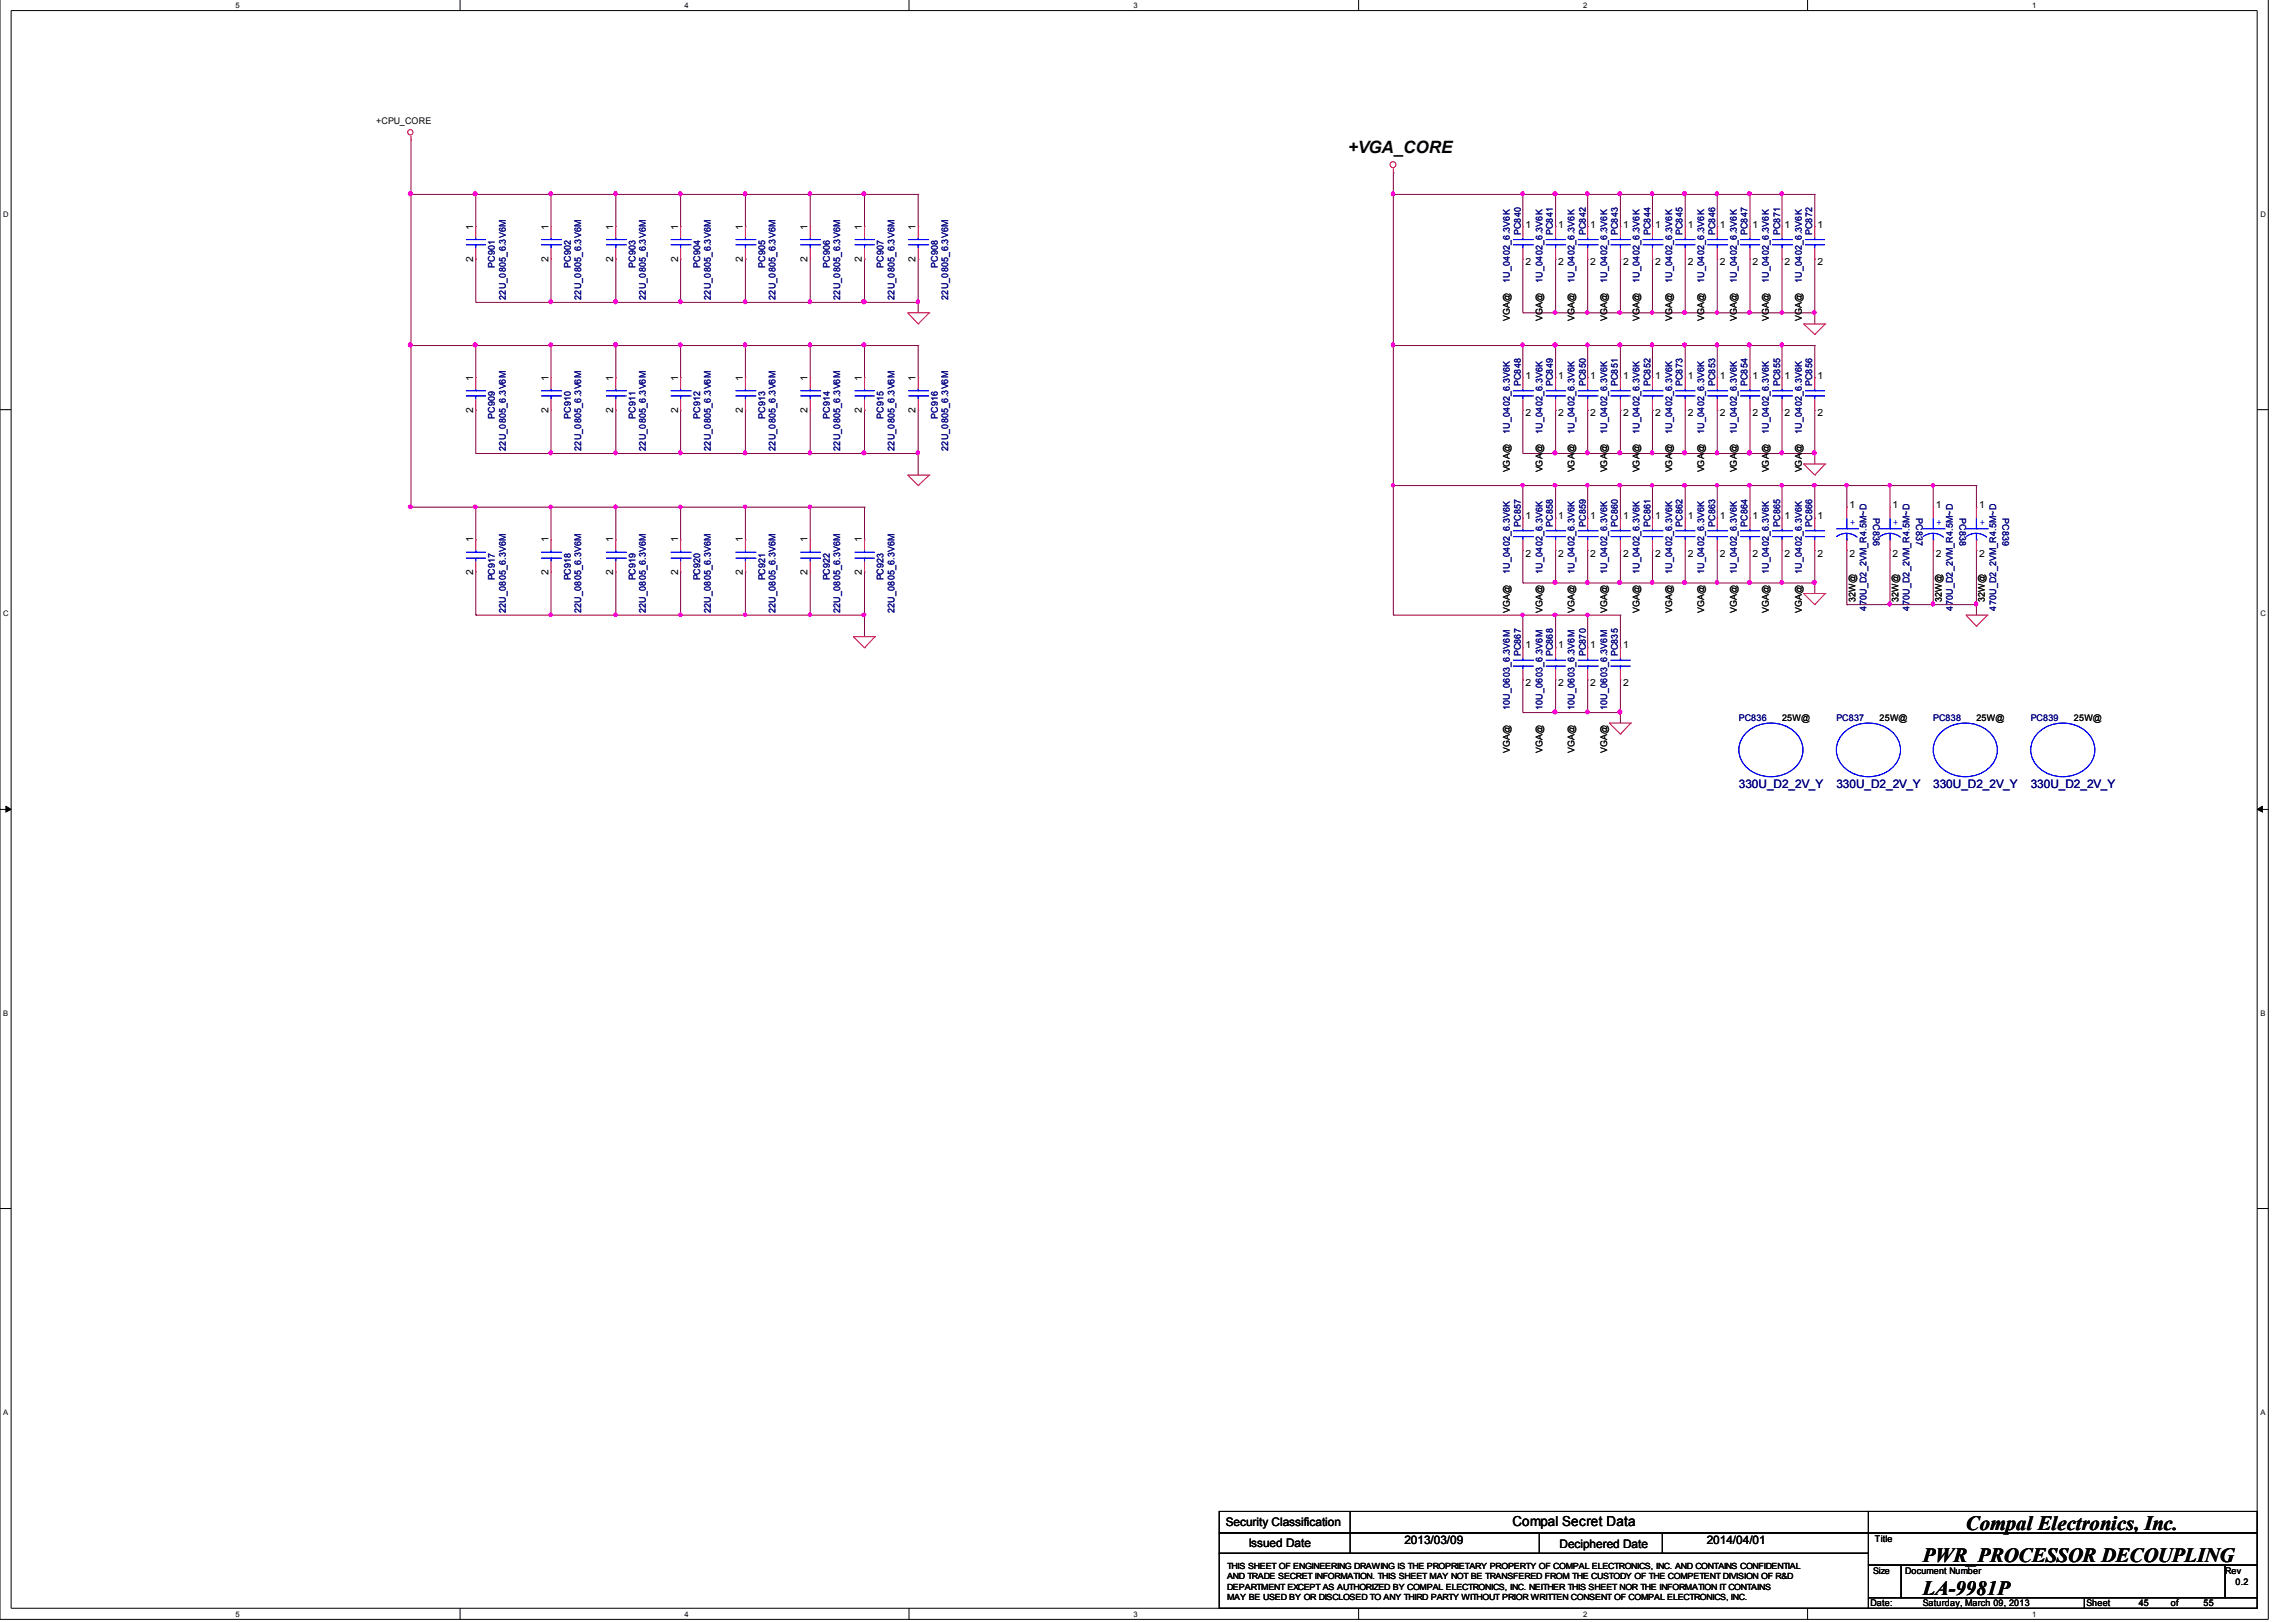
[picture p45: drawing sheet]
<svg xmlns="http://www.w3.org/2000/svg" width="297mm" height="210mm" viewBox="0 0 297 210" stroke-linecap="round" stroke-linejoin="round" font-family="sans-serif">
<defs><g id="words">
<g font-size="2.6">
<text x="248.8" y="202.2">PWR_PROCESSOR DECOUPLING</text>
<text x="254.3" y="198">Compal Electronics, Inc.</text>
<text x="248.8" y="206.4">LA-9981P</text>
</g>
<text font-size="2.2" x="174.4" y="19.7">+VGA_CORE</text>
<text font-size="1.8" x="195.7" y="197.5">Compal Secret Data</text>
<g font-size="1.5" fill="#000080">
<text x="225" y="102">330U_D2_2V_Y</text>
<text x="237.6" y="102">330U_D2_2V_Y</text>
<text x="250.1" y="102">330U_D2_2V_Y</text>
<text x="262.7" y="102">330U_D2_2V_Y</text>
</g>
<g font-size="1.5">
<text x="158.6" y="197.5">Security Classification</text>
<text x="161.5" y="200.2">Issued Date</text>
<text x="181.7" y="199.8">2013/03/09</text>
<text x="201.8" y="200.3">Deciphered Date</text>
<text x="220.8" y="199.8">2014/04/01</text>
</g>
<g font-size="1.3">
<text x="61.2" y="29.7" transform="rotate(-90 61.2 29.7)">1</text>
<text x="71" y="29.7" transform="rotate(-90 71 29.7)">1</text>
<text x="79.3" y="29.7" transform="rotate(-90 79.3 29.7)">1</text>
<text x="87.7" y="29.7" transform="rotate(-90 87.7 29.7)">1</text>
<text x="96.1" y="29.7" transform="rotate(-90 96.1 29.7)">1</text>
<text x="104.5" y="29.7" transform="rotate(-90 104.5 29.7)">1</text>
<text x="111.5" y="29.7" transform="rotate(-90 111.5 29.7)">1</text>
<text x="118.4" y="29.7" transform="rotate(-90 118.4 29.7)">1</text>
<text x="197.4" y="29.5">1</text>
<text x="201.6" y="29.5">1</text>
<text x="205.7" y="29.5">1</text>
<text x="210" y="29.5">1</text>
<text x="214.1" y="29.5">1</text>
<text x="218.4" y="29.5">1</text>
<text x="222.5" y="29.5">1</text>
<text x="226.7" y="29.5">1</text>
<text x="230.9" y="29.5">1</text>
<text x="235.1" y="29.5">1</text>
<text x="61.2" y="33.9" transform="rotate(-90 61.2 33.9)">2</text>
<text x="71" y="33.9" transform="rotate(-90 71 33.9)">2</text>
<text x="79.3" y="33.9" transform="rotate(-90 79.3 33.9)">2</text>
<text x="87.7" y="33.9" transform="rotate(-90 87.7 33.9)">2</text>
<text x="96.1" y="33.9" transform="rotate(-90 96.1 33.9)">2</text>
<text x="104.5" y="33.9" transform="rotate(-90 104.5 33.9)">2</text>
<text x="111.5" y="33.9" transform="rotate(-90 111.5 33.9)">2</text>
<text x="118.4" y="33.9" transform="rotate(-90 118.4 33.9)">2</text>
<text x="197.4" y="34.3">2</text>
<text x="201.6" y="34.3">2</text>
<text x="205.7" y="34.3">2</text>
<text x="210" y="34.3">2</text>
<text x="214.1" y="34.3">2</text>
<text x="218.4" y="34.3">2</text>
<text x="222.5" y="34.3">2</text>
<text x="226.7" y="34.3">2</text>
<text x="230.9" y="34.3">2</text>
<text x="235.1" y="34.3">2</text>
<text x="61.2" y="53.4" transform="rotate(-90 61.2 53.4)">2</text>
<text x="61.2" y="49.3" transform="rotate(-90 61.2 49.3)">1</text>
<text x="71" y="53.4" transform="rotate(-90 71 53.4)">2</text>
<text x="71" y="49.3" transform="rotate(-90 71 49.3)">1</text>
<text x="79.3" y="53.4" transform="rotate(-90 79.3 53.4)">2</text>
<text x="79.3" y="49.3" transform="rotate(-90 79.3 49.3)">1</text>
<text x="87.7" y="53.4" transform="rotate(-90 87.7 53.4)">2</text>
<text x="87.7" y="49.3" transform="rotate(-90 87.7 49.3)">1</text>
<text x="96.1" y="53.4" transform="rotate(-90 96.1 53.4)">2</text>
<text x="96.1" y="49.3" transform="rotate(-90 96.1 49.3)">1</text>
<text x="104.5" y="53.4" transform="rotate(-90 104.5 53.4)">2</text>
<text x="104.5" y="49.3" transform="rotate(-90 104.5 49.3)">1</text>
<text x="111.5" y="53.4" transform="rotate(-90 111.5 53.4)">2</text>
<text x="111.5" y="49.3" transform="rotate(-90 111.5 49.3)">1</text>
<text x="118.4" y="53.4" transform="rotate(-90 118.4 53.4)">2</text>
<text x="118.4" y="49.3" transform="rotate(-90 118.4 49.3)">1</text>
<text x="197.4" y="49">1</text>
<text x="197.4" y="53.9">2</text>
<text x="201.6" y="49">1</text>
<text x="201.6" y="53.9">2</text>
<text x="205.7" y="49">1</text>
<text x="205.7" y="53.9">2</text>
<text x="210" y="49">1</text>
<text x="210" y="53.9">2</text>
<text x="214.1" y="49">1</text>
<text x="214.1" y="53.9">2</text>
<text x="218.4" y="49">1</text>
<text x="218.4" y="53.9">2</text>
<text x="222.5" y="49">1</text>
<text x="222.5" y="53.9">2</text>
<text x="226.7" y="49">1</text>
<text x="226.7" y="53.9">2</text>
<text x="230.9" y="49">1</text>
<text x="230.9" y="53.9">2</text>
<text x="235.1" y="49">1</text>
<text x="235.1" y="53.9">2</text>
<text x="239.3" y="65.8">1</text>
<text x="244.9" y="65.8">1</text>
<text x="250.4" y="65.8">1</text>
<text x="256" y="65.8">1</text>
<text x="61.2" y="70.2" transform="rotate(-90 61.2 70.2)">1</text>
<text x="71" y="70.2" transform="rotate(-90 71 70.2)">1</text>
<text x="79.3" y="70.2" transform="rotate(-90 79.3 70.2)">1</text>
<text x="87.7" y="70.2" transform="rotate(-90 87.7 70.2)">1</text>
<text x="96.1" y="70.2" transform="rotate(-90 96.1 70.2)">1</text>
<text x="104.5" y="70.2" transform="rotate(-90 104.5 70.2)">1</text>
<text x="111.5" y="70.2" transform="rotate(-90 111.5 70.2)">1</text>
<text x="197.4" y="67.2">1</text>
<text x="201.6" y="67.2">1</text>
<text x="205.7" y="67.2">1</text>
<text x="210" y="67.2">1</text>
<text x="214.1" y="67.2">1</text>
<text x="218.4" y="67.2">1</text>
<text x="222.5" y="67.2">1</text>
<text x="226.7" y="67.2">1</text>
<text x="230.9" y="67.2">1</text>
<text x="235.1" y="67.2">1</text>
<text x="61.2" y="74.4" transform="rotate(-90 61.2 74.4)">2</text>
<text x="71" y="74.4" transform="rotate(-90 71 74.4)">2</text>
<text x="79.3" y="74.4" transform="rotate(-90 79.3 74.4)">2</text>
<text x="87.7" y="74.4" transform="rotate(-90 87.7 74.4)">2</text>
<text x="96.1" y="74.4" transform="rotate(-90 96.1 74.4)">2</text>
<text x="104.5" y="74.4" transform="rotate(-90 104.5 74.4)">2</text>
<text x="111.5" y="74.4" transform="rotate(-90 111.5 74.4)">2</text>
<text x="197.4" y="72.1">2</text>
<text x="201.6" y="72.1">2</text>
<text x="205.7" y="72.1">2</text>
<text x="210" y="72.1">2</text>
<text x="214.1" y="72.1">2</text>
<text x="218.4" y="72.1">2</text>
<text x="222.5" y="72.1">2</text>
<text x="226.7" y="72.1">2</text>
<text x="230.9" y="72.1">2</text>
<text x="235.1" y="72.1">2</text>
<text x="239.3" y="72.1">2</text>
<text x="244.9" y="72.1">2</text>
<text x="250.4" y="72.1">2</text>
<text x="256" y="72.1">2</text>
<text x="197.4" y="83.9">1</text>
<text x="201.6" y="83.9">1</text>
<text x="205.7" y="83.9">1</text>
<text x="210" y="83.9">1</text>
<text x="197.4" y="88.8">2</text>
<text x="201.6" y="88.8">2</text>
<text x="205.7" y="88.8">2</text>
<text x="210" y="88.8">2</text>
</g>
<g font-size="1.2">
<text x="48.7" y="16">+CPU_CORE</text>
<text x="195.3" y="41.6" transform="rotate(-90 195.3 41.6)">VGA@</text>
<text x="199.6" y="41.6" transform="rotate(-90 199.6 41.6)">VGA@</text>
<text x="203.7" y="41.6" transform="rotate(-90 203.7 41.6)">VGA@</text>
<text x="207.9" y="41.6" transform="rotate(-90 207.9 41.6)">VGA@</text>
<text x="212.1" y="41.6" transform="rotate(-90 212.1 41.6)">VGA@</text>
<text x="216.3" y="41.6" transform="rotate(-90 216.3 41.6)">VGA@</text>
<text x="220.5" y="41.6" transform="rotate(-90 220.5 41.6)">VGA@</text>
<text x="224.7" y="41.6" transform="rotate(-90 224.7 41.6)">VGA@</text>
<text x="228.9" y="41.6" transform="rotate(-90 228.9 41.6)">VGA@</text>
<text x="233.1" y="41.6" transform="rotate(-90 233.1 41.6)">VGA@</text>
<text x="195.3" y="61.1" transform="rotate(-90 195.3 61.1)">VGA@</text>
<text x="199.6" y="61.1" transform="rotate(-90 199.6 61.1)">VGA@</text>
<text x="203.7" y="61.1" transform="rotate(-90 203.7 61.1)">VGA@</text>
<text x="207.9" y="61.1" transform="rotate(-90 207.9 61.1)">VGA@</text>
<text x="212.1" y="61.1" transform="rotate(-90 212.1 61.1)">VGA@</text>
<text x="216.3" y="61.1" transform="rotate(-90 216.3 61.1)">VGA@</text>
<text x="220.5" y="61.1" transform="rotate(-90 220.5 61.1)">VGA@</text>
<text x="224.7" y="61.1" transform="rotate(-90 224.7 61.1)">VGA@</text>
<text x="228.9" y="61.1" transform="rotate(-90 228.9 61.1)">VGA@</text>
<text x="233.1" y="61.1" transform="rotate(-90 233.1 61.1)">VGA@</text>
<text x="240" y="77.9" transform="rotate(-90 240 77.9)">32W@</text>
<text x="245.6" y="77.9" transform="rotate(-90 245.6 77.9)">32W@</text>
<text x="251.2" y="77.9" transform="rotate(-90 251.2 77.9)">32W@</text>
<text x="256.8" y="77.9" transform="rotate(-90 256.8 77.9)">32W@</text>
<text x="195.3" y="79.3" transform="rotate(-90 195.3 79.3)">VGA@</text>
<text x="199.6" y="79.3" transform="rotate(-90 199.6 79.3)">VGA@</text>
<text x="203.7" y="79.3" transform="rotate(-90 203.7 79.3)">VGA@</text>
<text x="207.9" y="79.3" transform="rotate(-90 207.9 79.3)">VGA@</text>
<text x="212.1" y="79.3" transform="rotate(-90 212.1 79.3)">VGA@</text>
<text x="216.3" y="79.3" transform="rotate(-90 216.3 79.3)">VGA@</text>
<text x="220.5" y="79.3" transform="rotate(-90 220.5 79.3)">VGA@</text>
<text x="224.7" y="79.3" transform="rotate(-90 224.7 79.3)">VGA@</text>
<text x="228.9" y="79.3" transform="rotate(-90 228.9 79.3)">VGA@</text>
<text x="233.1" y="79.3" transform="rotate(-90 233.1 79.3)">VGA@</text>
<text x="230.5" y="93.3">25W@</text>
<text x="243.2" y="93.3">25W@</text>
<text x="255.7" y="93.3">25W@</text>
<text x="268.3" y="93.3">25W@</text>
<text x="195.3" y="97.5" transform="rotate(-90 195.3 97.5)">VGA@</text>
<text x="199.6" y="97.5" transform="rotate(-90 199.6 97.5)">VGA@</text>
<text x="203.7" y="97.5" transform="rotate(-90 203.7 97.5)">VGA@</text>
<text x="207.9" y="97.5" transform="rotate(-90 207.9 97.5)">VGA@</text>
<text x="242.3" y="203.6">Size</text>
<text x="242.6" y="199.6">Title</text>
<text x="246.5" y="203.6">Document Number</text>
<text x="287.9" y="203.6">Rev</text>
<text x="242" y="207.9">Date:</text>
<text x="248.8" y="207.9">Saturday, March 09, 2013</text>
<text x="269.9" y="207.9">Sheet</text>
<text x="276.7" y="207.9">45</text>
<text x="280.8" y="207.9">of</text>
<text x="285.1" y="207.9">55</text>
<text x="289.2" y="205.1">0.2</text>
</g>
<g font-size="1.2" fill="#000080">
<text x="64" y="34.6" transform="rotate(-90 64 34.6)">PC901</text>
<text x="73.8" y="34.6" transform="rotate(-90 73.8 34.6)">PC902</text>
<text x="82.2" y="34.6" transform="rotate(-90 82.2 34.6)">PC903</text>
<text x="90.6" y="34.6" transform="rotate(-90 90.6 34.6)">PC904</text>
<text x="99" y="34.6" transform="rotate(-90 99 34.6)">PC905</text>
<text x="107.4" y="34.6" transform="rotate(-90 107.4 34.6)">PC906</text>
<text x="114.3" y="34.6" transform="rotate(-90 114.3 34.6)">PC907</text>
<text x="121.3" y="34.6" transform="rotate(-90 121.3 34.6)">PC908</text>
<text x="196.8" y="30.4" transform="rotate(-90 196.8 30.4)">PC840</text>
<text x="200.9" y="30.4" transform="rotate(-90 200.9 30.4)">PC841</text>
<text x="205.1" y="30.4" transform="rotate(-90 205.1 30.4)">PC842</text>
<text x="209.3" y="30.4" transform="rotate(-90 209.3 30.4)">PC843</text>
<text x="213.5" y="30.4" transform="rotate(-90 213.5 30.4)">PC844</text>
<text x="217.7" y="30.4" transform="rotate(-90 217.7 30.4)">PC845</text>
<text x="221.9" y="30.4" transform="rotate(-90 221.9 30.4)">PC846</text>
<text x="226.1" y="30.4" transform="rotate(-90 226.1 30.4)">PC847</text>
<text x="230.3" y="30.4" transform="rotate(-90 230.3 30.4)">PC871</text>
<text x="234.4" y="30.4" transform="rotate(-90 234.4 30.4)">PC872</text>
<text x="65.4" y="38.8" transform="rotate(-90 65.4 38.8)">22U_0805_6.3V6M</text>
<text x="75.2" y="38.8" transform="rotate(-90 75.2 38.8)">22U_0805_6.3V6M</text>
<text x="83.6" y="38.8" transform="rotate(-90 83.6 38.8)">22U_0805_6.3V6M</text>
<text x="91.9" y="38.8" transform="rotate(-90 91.9 38.8)">22U_0805_6.3V6M</text>
<text x="100.3" y="38.8" transform="rotate(-90 100.3 38.8)">22U_0805_6.3V6M</text>
<text x="108.7" y="38.8" transform="rotate(-90 108.7 38.8)">22U_0805_6.3V6M</text>
<text x="115.7" y="38.8" transform="rotate(-90 115.7 38.8)">22U_0805_6.3V6M</text>
<text x="122.7" y="38.8" transform="rotate(-90 122.7 38.8)">22U_0805_6.3V6M</text>
<text x="195.3" y="36.6" transform="rotate(-90 195.3 36.6)">1U_0402_6.3V6K</text>
<text x="199.6" y="36.6" transform="rotate(-90 199.6 36.6)">1U_0402_6.3V6K</text>
<text x="203.7" y="36.6" transform="rotate(-90 203.7 36.6)">1U_0402_6.3V6K</text>
<text x="207.9" y="36.6" transform="rotate(-90 207.9 36.6)">1U_0402_6.3V6K</text>
<text x="212.1" y="36.6" transform="rotate(-90 212.1 36.6)">1U_0402_6.3V6K</text>
<text x="216.3" y="36.6" transform="rotate(-90 216.3 36.6)">1U_0402_6.3V6K</text>
<text x="220.5" y="36.6" transform="rotate(-90 220.5 36.6)">1U_0402_6.3V6K</text>
<text x="224.7" y="36.6" transform="rotate(-90 224.7 36.6)">1U_0402_6.3V6K</text>
<text x="228.9" y="36.6" transform="rotate(-90 228.9 36.6)">1U_0402_6.3V6K</text>
<text x="233.1" y="36.6" transform="rotate(-90 233.1 36.6)">1U_0402_6.3V6K</text>
<text x="196.8" y="50" transform="rotate(-90 196.8 50)">PC848</text>
<text x="200.9" y="50" transform="rotate(-90 200.9 50)">PC849</text>
<text x="205.1" y="50" transform="rotate(-90 205.1 50)">PC850</text>
<text x="209.3" y="50" transform="rotate(-90 209.3 50)">PC851</text>
<text x="213.5" y="50" transform="rotate(-90 213.5 50)">PC852</text>
<text x="217.7" y="50" transform="rotate(-90 217.7 50)">PC873</text>
<text x="221.9" y="50" transform="rotate(-90 221.9 50)">PC853</text>
<text x="226.1" y="50" transform="rotate(-90 226.1 50)">PC854</text>
<text x="230.3" y="50" transform="rotate(-90 230.3 50)">PC855</text>
<text x="234.4" y="50" transform="rotate(-90 234.4 50)">PC856</text>
<text x="64" y="54.2" transform="rotate(-90 64 54.2)">PC909</text>
<text x="65.4" y="58.3" transform="rotate(-90 65.4 58.3)">22U_0805_6.3V6M</text>
<text x="73.8" y="54.2" transform="rotate(-90 73.8 54.2)">PC910</text>
<text x="75.2" y="58.3" transform="rotate(-90 75.2 58.3)">22U_0805_6.3V6M</text>
<text x="82.2" y="54.2" transform="rotate(-90 82.2 54.2)">PC911</text>
<text x="83.6" y="58.3" transform="rotate(-90 83.6 58.3)">22U_0805_6.3V6M</text>
<text x="90.6" y="54.2" transform="rotate(-90 90.6 54.2)">PC912</text>
<text x="91.9" y="58.3" transform="rotate(-90 91.9 58.3)">22U_0805_6.3V6M</text>
<text x="99" y="54.2" transform="rotate(-90 99 54.2)">PC913</text>
<text x="100.3" y="58.3" transform="rotate(-90 100.3 58.3)">22U_0805_6.3V6M</text>
<text x="107.4" y="54.2" transform="rotate(-90 107.4 54.2)">PC914</text>
<text x="108.7" y="58.3" transform="rotate(-90 108.7 58.3)">22U_0805_6.3V6M</text>
<text x="114.3" y="54.2" transform="rotate(-90 114.3 54.2)">PC915</text>
<text x="115.7" y="58.3" transform="rotate(-90 115.7 58.3)">22U_0805_6.3V6M</text>
<text x="121.3" y="54.2" transform="rotate(-90 121.3 54.2)">PC916</text>
<text x="122.7" y="58.3" transform="rotate(-90 122.7 58.3)">22U_0805_6.3V6M</text>
<text x="195.3" y="56.1" transform="rotate(-90 195.3 56.1)">1U_0402_6.3V6K</text>
<text x="199.6" y="56.1" transform="rotate(-90 199.6 56.1)">1U_0402_6.3V6K</text>
<text x="203.7" y="56.1" transform="rotate(-90 203.7 56.1)">1U_0402_6.3V6K</text>
<text x="207.9" y="56.1" transform="rotate(-90 207.9 56.1)">1U_0402_6.3V6K</text>
<text x="212.1" y="56.1" transform="rotate(-90 212.1 56.1)">1U_0402_6.3V6K</text>
<text x="216.3" y="56.1" transform="rotate(-90 216.3 56.1)">1U_0402_6.3V6K</text>
<text x="220.5" y="56.1" transform="rotate(-90 220.5 56.1)">1U_0402_6.3V6K</text>
<text x="224.7" y="56.1" transform="rotate(-90 224.7 56.1)">1U_0402_6.3V6K</text>
<text x="228.9" y="56.1" transform="rotate(-90 228.9 56.1)">1U_0402_6.3V6K</text>
<text x="233.1" y="56.1" transform="rotate(-90 233.1 56.1)">1U_0402_6.3V6K</text>
<text x="196.8" y="68.2" transform="rotate(-90 196.8 68.2)">PC857</text>
<text x="200.9" y="68.2" transform="rotate(-90 200.9 68.2)">PC858</text>
<text x="205.1" y="68.2" transform="rotate(-90 205.1 68.2)">PC859</text>
<text x="209.3" y="68.2" transform="rotate(-90 209.3 68.2)">PC860</text>
<text x="213.5" y="68.2" transform="rotate(-90 213.5 68.2)">PC861</text>
<text x="217.7" y="68.2" transform="rotate(-90 217.7 68.2)">PC862</text>
<text x="221.9" y="68.2" transform="rotate(-90 221.9 68.2)">PC863</text>
<text x="226.1" y="68.2" transform="rotate(-90 226.1 68.2)">PC864</text>
<text x="230.3" y="68.2" transform="rotate(-90 230.3 68.2)">PC865</text>
<text x="234.4" y="68.2" transform="rotate(-90 234.4 68.2)">PC866</text>
<text x="242.3" y="67.1" transform="rotate(90 242.3 67.1)">PC836</text>
<text x="247.9" y="67.1" transform="rotate(90 247.9 67.1)">PC837</text>
<text x="253.5" y="67.1" transform="rotate(90 253.5 67.1)">PC838</text>
<text x="259.1" y="67.1" transform="rotate(90 259.1 67.1)">PC839</text>
<text x="64" y="75.1" transform="rotate(-90 64 75.1)">PC917</text>
<text x="73.8" y="75.1" transform="rotate(-90 73.8 75.1)">PC918</text>
<text x="82.2" y="75.1" transform="rotate(-90 82.2 75.1)">PC919</text>
<text x="90.6" y="75.1" transform="rotate(-90 90.6 75.1)">PC920</text>
<text x="99" y="75.1" transform="rotate(-90 99 75.1)">PC921</text>
<text x="107.4" y="75.1" transform="rotate(-90 107.4 75.1)">PC922</text>
<text x="114.3" y="75.1" transform="rotate(-90 114.3 75.1)">PC923</text>
<text x="195.3" y="74.3" transform="rotate(-90 195.3 74.3)">1U_0402_6.3V6K</text>
<text x="199.6" y="74.3" transform="rotate(-90 199.6 74.3)">1U_0402_6.3V6K</text>
<text x="203.7" y="74.3" transform="rotate(-90 203.7 74.3)">1U_0402_6.3V6K</text>
<text x="207.9" y="74.3" transform="rotate(-90 207.9 74.3)">1U_0402_6.3V6K</text>
<text x="212.1" y="74.3" transform="rotate(-90 212.1 74.3)">1U_0402_6.3V6K</text>
<text x="216.3" y="74.3" transform="rotate(-90 216.3 74.3)">1U_0402_6.3V6K</text>
<text x="220.5" y="74.3" transform="rotate(-90 220.5 74.3)">1U_0402_6.3V6K</text>
<text x="224.7" y="74.3" transform="rotate(-90 224.7 74.3)">1U_0402_6.3V6K</text>
<text x="228.9" y="74.3" transform="rotate(-90 228.9 74.3)">1U_0402_6.3V6K</text>
<text x="233.1" y="74.3" transform="rotate(-90 233.1 74.3)">1U_0402_6.3V6K</text>
<text x="65.4" y="79.3" transform="rotate(-90 65.4 79.3)">22U_0805_6.3V6M</text>
<text x="75.2" y="79.3" transform="rotate(-90 75.2 79.3)">22U_0805_6.3V6M</text>
<text x="83.6" y="79.3" transform="rotate(-90 83.6 79.3)">22U_0805_6.3V6M</text>
<text x="91.9" y="79.3" transform="rotate(-90 91.9 79.3)">22U_0805_6.3V6M</text>
<text x="100.3" y="79.3" transform="rotate(-90 100.3 79.3)">22U_0805_6.3V6M</text>
<text x="108.7" y="79.3" transform="rotate(-90 108.7 79.3)">22U_0805_6.3V6M</text>
<text x="115.7" y="79.3" transform="rotate(-90 115.7 79.3)">22U_0805_6.3V6M</text>
<text x="241.5" y="79" transform="rotate(-90 241.5 79)">470U_D2_2VM_R4.5M~D</text>
<text x="247.1" y="79" transform="rotate(-90 247.1 79)">470U_D2_2VM_R4.5M~D</text>
<text x="252.6" y="79" transform="rotate(-90 252.6 79)">470U_D2_2VM_R4.5M~D</text>
<text x="258.2" y="79" transform="rotate(-90 258.2 79)">470U_D2_2VM_R4.5M~D</text>
<text x="196.8" y="84.9" transform="rotate(-90 196.8 84.9)">PC867</text>
<text x="200.9" y="84.9" transform="rotate(-90 200.9 84.9)">PC868</text>
<text x="205.1" y="84.9" transform="rotate(-90 205.1 84.9)">PC870</text>
<text x="209.3" y="84.9" transform="rotate(-90 209.3 84.9)">PC835</text>
<text x="195.3" y="91.9" transform="rotate(-90 195.3 91.9)">10U_0603_6.3V6M</text>
<text x="199.6" y="91.9" transform="rotate(-90 199.6 91.9)">10U_0603_6.3V6M</text>
<text x="203.7" y="91.9" transform="rotate(-90 203.7 91.9)">10U_0603_6.3V6M</text>
<text x="207.9" y="91.9" transform="rotate(-90 207.9 91.9)">10U_0603_6.3V6M</text>
<text x="225" y="93.3">PC836</text>
<text x="237.6" y="93.3">PC837</text>
<text x="250.1" y="93.3">PC838</text>
<text x="262.7" y="93.3">PC839</text>
</g>
<g font-size="1.2" fill="#00f">
<text x="239.4" y="68">+</text>
<text x="244.9" y="68">+</text>
<text x="250.5" y="68">+</text>
<text x="256.1" y="68">+</text>
</g>
<g font-size="1.1">
<text x="158.7" y="203">THIS SHEET OF ENGINEERING DRAWING IS THE PROPRIETARY PROPERTY OF COMPAL ELECTRONICS, INC. AND CONTAINS CONFIDENTIAL</text>
<text x="158.7" y="204.4">AND TRADE SECRET INFORMATION. THIS SHEET MAY NOT BE TRANSFERED FROM THE CUSTODY OF THE COMPETENT DIVISION OF R&amp;D</text>
<text x="158.7" y="205.8">DEPARTMENT EXCEPT AS AUTHORIZED BY COMPAL ELECTRONICS, INC. NEITHER THIS SHEET NOR THE INFORMATION IT CONTAINS</text>
<text x="158.7" y="207.1">MAY BE USED BY OR DISCLOSED TO ANY THIRD PARTY WITHOUT PRIOR WRITTEN CONSENT OF COMPAL ELECTRONICS, INC.</text>
</g>
<g font-size="1">
<text x="30.5" y="1">5</text>
<text x="88.6" y="1">4</text>
<text x="146.6" y="1">3</text>
<text x="204.8" y="1">2</text>
<text x="262.9" y="1">1</text>
<text x=".4" y="28">D</text>
<text x="292.4" y="28">D</text>
<text x=".4" y="79.7">C</text>
<text x="292.4" y="79.7">C</text>
<text x=".4" y="131.4">B</text>
<text x="292.4" y="131.4">B</text>
<text x=".4" y="183.1">A</text>
<text x="292.4" y="183.1">A</text>
<text x="30.5" y="209.2">5</text>
<text x="88.6" y="209.2">4</text>
<text x="146.6" y="209.2">3</text>
<text x="204.8" y="209.2">2</text>
<text x="262.9" y="209.2">1</text>
</g>
</g></defs>
<path d="M0 -.1v209.7h293.5v-209.7M1.4 1.4h290.6v206.7h-290.6z" fill="none" stroke="#000" stroke-width=".13"/>
<g fill="#fff">
<path d="M30.5 .2h.4v1h-.4z"/>
<path d="M30.5 208.4h.4v1h-.4z"/>
</g>
<path d="M59.5 -.1v1.5M59.5 208.1v1.5" fill="none" stroke="#000" stroke-width=".13"/>
<g fill="#fff">
<path d="M88.6 .2h.4v1h-.4z"/>
<path d="M88.6 208.4h.4v1h-.4z"/>
</g>
<path d="M117.6 -.1v1.5M117.6 208.1v1.5" fill="none" stroke="#000" stroke-width=".13"/>
<g fill="#fff">
<path d="M146.6 .2h.5v1h-.5z"/>
<path d="M146.6 208.4h.5v1h-.5z"/>
</g>
<path d="M175.8 -.1v1.5M175.8 208.1v1.5" fill="none" stroke="#000" stroke-width=".13"/>
<g fill="#fff">
<path d="M204.8 .2h.4v1h-.4z"/>
<path d="M204.8 208.4h.4v1h-.4z"/>
</g>
<path d="M233.8 -.1v1.5M233.8 208.1v1.5" fill="none" stroke="#000" stroke-width=".13"/>
<g fill="#fff">
<path d="M262.9 .2h.4v1h-.4z"/>
<path d="M262.9 208.4h.4v1h-.4z"/>
<path d="M.4 27.2h.5v1h-.5z"/>
<path d="M292.4 27.2h.5v1h-.5z"/>
<path d="M.4 78.8h.5v1.1h-.5z"/>
<path d="M292.4 78.8h.5v1.1h-.5z"/>
</g>
<path d="M0 53h1.4M292 53h1.5" fill="none" stroke="#000" stroke-width=".13"/>
<g fill="#fff">
<path d="M.4 130.6h.5v1h-.5z"/>
<path d="M292.4 130.6h.5v1h-.5z"/>
</g>
<path d="M0 104.7h1.4M292 104.7h1.5" fill="none" stroke="#000" stroke-width=".13"/>
<path d="M.8 104.3l.6 .4-.6 .4zM292 104.7l.7-.4v.8z" fill="#000" stroke="#000" stroke-width=".13"/>
<g fill="#fff">
<path d="M.4 182.2h.5v1h-.5z"/>
<path d="M292.4 182.2h.5v1h-.5z"/>
</g>
<g fill="none" stroke="#000" stroke-width=".13">
<path d="M0 156.4h1.4M292 156.4h1.5M157.7 195.6h84v2.8h-84zM157.7 198.4h84v2.6h-84zM174.7 198.4h.1M174.7 195.6v5.4M199.1 198.4v2.6M215.1 198.4v2.6M241.7 195.6h50.3v2.8h-50.3zM241.7 198.4h50.3v4.1h-50.3zM157.7 201h84v7.1h-84zM174.7 201h.1"/>
<path d="M199.1 201h.1M215.1 201h.1M241.7 202.5h4.3v4.3h-4.3zM241.7 206.8h28v1.3h-28zM246 202.5h41.9v4.3h-41.9zM269.7 206.8h22.3v1.3h-22.3zM287.9 202.5h4.1v4.3h-4.1z"/>
</g>
<g fill="none" stroke="#800040" stroke-width=".13">
<path d="M53.2 18.1h.1M53.2 18.1v47.5M53.2 25.2h.1M53.2 25.2h65.6M61.6 25.2h.1M61.6 33.5h.1M61.6 39.1h.1M61.6 25.2v4.1M61.6 33.5v5.6M61.6 39.1h57.2M71.3 25.2h.1M71.3 33.5h.1"/>
<path d="M71.3 39.1h.1M71.3 25.2v4.1M71.3 33.5v5.6M79.7 25.2h.1M79.7 39.1h.1M79.7 33.5h.1M79.7 25.2v4.1M79.7 33.5v5.6M88.1 25.2h.1M88.1 39.1h.1M88.1 25.2v4.1M88.1 33.5v5.6"/>
<path d="M96.4 25.2h.1M96.4 33.5h.1M96.4 39.1h.1M96.4 25.2v4.1M96.4 33.5v5.6M104.8 25.2h.1M104.8 39.1h.1M104.8 25.2v4.1M104.8 33.5v5.6M111.8 25.2h.1M111.8 39.1h.1M111.8 33.5h.1"/>
<path d="M111.8 25.2v4.1M111.8 33.5v5.6M118.8 39.1h.1M118.8 33.5h.1M118.8 25.2h.1M118.8 25.2v4.1M118.8 33.5v7M180.3 22.4h.1M180.3 25.2h.1M180.3 25.2h54.5M180.3 22.4v57.2M197 25.2h.1"/>
<path d="M197 25.2v4.1M197 33.5v7M201.3 25.2h.1M201.3 25.2v4.1M201.3 33.5v7M205.4 25.2h.1M205.4 25.2v4.1M205.4 33.5v7M209.6 25.2h.1M209.6 25.2v4.1M209.6 33.5v7M213.8 25.2h.1"/>
<path d="M213.8 25.2v4.1M213.8 33.5v7M218 25.2h.1M218 25.2v4.1M218 33.5v7M222.2 25.2h.1M222.2 25.2v4.1M222.2 33.5v7M226.4 25.2h.1M226.4 33.5h.1M226.4 25.2v4.1M226.4 33.5v7"/>
<path d="M230.5 25.2h.1M230.5 33.5h.1M230.5 25.2v4.1M230.5 33.5v7M234.8 25.2h.1M234.8 33.5h.1M234.8 25.2v4.1M234.8 33.5v8.4M53.2 44.7h.1M53.2 44.7h65.6M61.6 44.7h.1M61.6 58.7h.1"/>
<path d="M61.6 44.7v4.2M61.6 53.1v5.6M61.6 58.7h57.2M71.3 44.7h.1M71.3 58.7h.1M71.3 44.7v4.2M71.3 53.1v5.6M79.7 44.7h.1M79.7 58.7h.1M79.7 53.1h.1M79.7 44.7v4.2M79.7 53.1v5.6"/>
<path d="M88.1 44.7h.1M88.1 58.7h.1M88.1 44.7v4.2M88.1 53.1v5.6M96.4 44.7h.1M96.4 58.7h.1M96.4 44.7v4.2M96.4 53.1v5.6M104.8 44.7h.1M104.8 58.7h.1M104.8 44.7v4.2M104.8 53.1v5.6"/>
<path d="M111.8 44.7h.1M111.8 58.7h.1M111.8 53.1h.1M111.8 44.7v4.2M111.8 53.1v5.6M118.8 44.7h.1M118.8 58.7h.1M118.8 44.7v4.2M118.8 53.1v8.4M180.3 44.7h.1M180.3 44.7h54.5M197 40.5h.1"/>
<path d="M197 44.7h.1M197 53.1h.1M197 58.7h.1M197 58.7h37.8M197 44.7v4.2M197 53.1v5.6M197 40.5h37.8M201.3 40.5h.1M201.3 44.7h.1M201.3 53.1h.1M201.3 58.7h.1M201.3 44.7v4.2"/>
<path d="M201.3 53.1v5.6M205.4 40.5h.1M205.4 44.7h.1M205.4 53.1h.1M205.4 58.7h.1M205.4 44.7v4.2M205.4 53.1v5.6M209.6 40.5h.1M209.6 44.7h.1M209.6 53.1h.1M209.6 58.7h.1M209.6 44.7v4.2"/>
<path d="M209.6 53.1v5.6M213.8 40.5h.1M213.8 44.7h.1M213.8 53.1h.1M213.8 58.7h.1M213.8 44.7v4.2M213.8 53.1v5.6M218 40.5h.1M218 58.7h.1M218 44.7h.1M218 53.1h.1M218 44.7v4.2"/>
<path d="M218 53.1v5.6M222.2 40.5h.1M222.2 44.7h.1M222.2 53.1h.1M222.2 58.7h.1M222.2 44.7v4.2M222.2 53.1v5.6M226.4 58.7h.1M226.4 44.7h.1M226.4 53.1h.1M226.4 40.5h.1M226.4 44.7v4.2"/>
<path d="M226.4 53.1v5.6M230.5 44.7h.1M230.5 58.7h.1M230.5 48.9h.1M230.5 40.5h.1M230.5 44.7v4.2M230.5 53.1v5.6M234.8 48.9h.1M234.8 58.7h.1M234.8 44.7h.1M234.8 40.5h.1M234.8 44.7v4.2"/>
<path d="M234.8 53.1v6.9M53.2 65.6h.1M53.2 65.6h58.6M61.6 65.6h.1M61.6 79.6h.1M61.6 65.6v4.3M61.6 74v5.6M61.6 79.6h50.2M71.3 65.6h.1M71.3 79.6h.1M71.3 65.6v4.3M71.3 74v5.6"/>
<path d="M79.7 65.6h.1M79.7 79.6h.1M79.7 65.6v4.3M79.7 74v5.6M88.1 65.6h.1M88.1 79.6h.1M88.1 65.6v4.3M88.1 74v5.6M96.4 65.6h.1M96.4 79.6h.1M96.4 65.6v4.3M96.4 74v5.6"/>
<path d="M104.8 65.6h.1M104.8 79.6h.1M104.8 65.6v4.3M104.8 74v5.6M111.8 79.6h.1M111.8 65.6h.1M111.8 65.6v4.3M111.8 74v8.4M180.3 62.8h.1M180.3 79.6h.1M180.3 79.6h29.3M180.3 62.8h75.4"/>
<path d="M197 67.1h.1M197 62.8h.1M197 71.2h.1M197 75.5h.1M197 79.6h.1M197 62.8v4.3M197 71.2v4.3M197 79.6v4.2M197 75.5h37.8M201.3 62.8h.1M201.3 75.5h.1M201.3 79.6h.1"/>
<path d="M201.3 62.8v4.3M201.3 71.2v4.3M201.3 79.6v4.2M205.4 62.8h.1M205.4 75.5h.1M205.4 79.6h.1M205.4 62.8v4.3M205.4 71.2v4.3M205.4 79.6v4.2M209.6 62.8h.1M209.6 75.5h.1M209.6 79.6h.1"/>
<path d="M209.6 62.8v4.3M209.6 71.2v4.3M209.6 79.6v4.2M213.8 62.8h.1M213.8 75.5h.1M213.8 62.8v4.3M213.8 71.2v4.3M218 75.5h.1M218 62.8h.1M218 62.8v4.3M218 71.2v4.3M222.2 75.5h.1"/>
<path d="M222.2 62.8h.1M222.2 62.8v4.3M222.2 71.2v4.3M226.4 62.8h.1M226.4 75.5h.1M226.4 67.1h.1M226.4 62.8v4.3M226.4 71.2v4.3M230.5 75.5h.1M230.5 62.8h.1M230.5 67.1h.1M230.5 62.8v4.3"/>
<path d="M230.5 71.2v4.3M234.8 67.1h.1M234.8 75.5h.1M234.8 62.8h.1M234.8 62.8v4.3M234.8 71.2v5.6M238.9 62.8h.1M238.9 78.2h.1M238.9 62.8v2.8M238.9 71.2v7M238.9 78.2h16.8M244.5 62.8h.1"/>
<path d="M244.5 71.2h.1M244.5 78.2h.1M244.5 62.8v2.8M244.5 71.2v7M250.1 62.8h.1M250.1 71.2h.1M250.1 78.2h.1M250.1 62.8v2.8M250.1 71.2v7M255.7 62.8h.1M255.7 71.2h.1M255.7 78.2h.1"/>
<path d="M255.7 62.8v2.8M255.7 71.2v8.4M197 88h.1M197 92.2h.1M197 88v4.2M197 92.2h12.6M201.3 92.2h.1M201.3 88v4.2M205.4 92.2h.1M205.4 88v4.2M209.6 92.2h.1M209.6 88v5.6"/>
</g>
<g fill="#f0f" stroke="#f0f" stroke-width=".13">
<path d="M52.9 65.4h.4v.2v.1h-.4l-.1-.1z" fill-rule="evenodd"/>
<path d="M111.6 79.4h.3l.1 .2-.1 .1h-.3l-.1-.1z" fill-rule="evenodd"/>
<path d="M61.3 65.4h.3l.1 .2-.1 .1h-.3l-.1-.1z" fill-rule="evenodd"/>
<path d="M226.1 40.3h.4l.1 .1-.1 .2h-.4v-.2z" fill-rule="evenodd"/>
<path d="M217.8 40.3h.3l.1 .1-.1 .2h-.3l-.1-.2z" fill-rule="evenodd"/>
<path d="M209.4 40.3h.3l.1 .1-.1 .2h-.3l-.1-.2z" fill-rule="evenodd"/>
<path d="M201 40.3h.3l.1 .1-.1 .2h-.3l-.1-.2z" fill-rule="evenodd"/>
<path d="M226.1 62.6h.4l.1 .2-.1 .1h-.4v-.1z" fill-rule="evenodd"/>
<path d="M234.5 62.6h.4v.2v.1h-.4l-.1-.1z" fill-rule="evenodd"/>
<path d="M201 62.6h.3l.1 .2-.1 .1h-.3l-.1-.1z" fill-rule="evenodd"/>
<path d="M209.4 62.6h.3l.1 .2-.1 .1h-.3l-.1-.1z" fill-rule="evenodd"/>
<path d="M217.8 62.6h.3l.1 .2-.1 .1h-.3l-.1-.1z" fill-rule="evenodd"/>
<path d="M201 79.4h.3l.1 .2-.1 .1h-.3l-.1-.1z" fill-rule="evenodd"/>
<path d="M234.5 40.3h.4v.1v.2h-.4l-.1-.2z" fill-rule="evenodd"/>
<path d="M52.9 65.4h.4v.2v.1h-.4l-.1-.1z" fill-rule="evenodd"/>
<path d="M111.6 79.4h.3l.1 .2-.1 .1h-.3l-.1-.1z" fill-rule="evenodd"/>
<path d="M61.3 65.4h.3l.1 .2-.1 .1h-.3l-.1-.1z" fill-rule="evenodd"/>
<path d="M226.1 40.3h.4l.1 .1-.1 .2h-.4v-.2z" fill-rule="evenodd"/>
<path d="M217.8 40.3h.3l.1 .1-.1 .2h-.3l-.1-.2z" fill-rule="evenodd"/>
<path d="M209.4 40.3h.3l.1 .1-.1 .2h-.3l-.1-.2z" fill-rule="evenodd"/>
<path d="M201 40.3h.3l.1 .1-.1 .2h-.3l-.1-.2z" fill-rule="evenodd"/>
<path d="M226.1 62.6h.4l.1 .2-.1 .1h-.4v-.1z" fill-rule="evenodd"/>
<path d="M234.5 62.6h.4v.2v.1h-.4l-.1-.1z" fill-rule="evenodd"/>
<path d="M201 62.6h.3l.1 .2-.1 .1h-.3l-.1-.1z" fill-rule="evenodd"/>
<path d="M209.4 62.6h.3l.1 .2-.1 .1h-.3l-.1-.1z" fill-rule="evenodd"/>
<path d="M217.8 62.6h.3l.1 .2-.1 .1h-.3l-.1-.1z" fill-rule="evenodd"/>
<path d="M201 79.4h.3l.1 .2-.1 .1h-.3l-.1-.1z" fill-rule="evenodd"/>
<path d="M234.5 40.3h.4v.1v.2h-.4l-.1-.2z" fill-rule="evenodd"/>
<circle cx="111.8" cy="25.1" r=".25"/>
<circle cx="104.8" cy="25.1" r=".24"/>
<circle cx="79.6" cy="44.6" r=".24"/>
<circle cx="71.2" cy="44.6" r=".24"/>
<circle cx="88" cy="44.6" r=".24"/>
<circle cx="104.8" cy="44.6" r=".24"/>
<circle cx="111.8" cy="39" r=".25"/>
<circle cx="104.8" cy="39" r=".24"/>
<circle cx="79.6" cy="58.6" r=".24"/>
<circle cx="111.8" cy="44.6" r=".25"/>
<circle cx="118.7" cy="39" r=".24"/>
<circle cx="118.7" cy="58.6" r=".24"/>
<circle cx="71.2" cy="25.1" r=".24"/>
<circle cx="111.8" cy="58.6" r=".25"/>
<circle cx="79.6" cy="25.1" r=".24"/>
<circle cx="96.4" cy="25.1" r=".24"/>
<circle cx="88" cy="25.1" r=".24"/>
<circle cx="53.1" cy="44.6" r=".25"/>
<circle cx="96.4" cy="39" r=".24"/>
<circle cx="88" cy="39" r=".24"/>
<circle cx="61.5" cy="25.1" r=".25"/>
<circle cx="96.4" cy="58.6" r=".24"/>
<circle cx="88" cy="58.6" r=".24"/>
<circle cx="53.1" cy="25.1" r=".25"/>
<circle cx="79.6" cy="39" r=".24"/>
<circle cx="71.2" cy="39" r=".24"/>
<circle cx="96.4" cy="44.6" r=".24"/>
<circle cx="61.5" cy="44.6" r=".25"/>
<circle cx="79.6" cy="65.6" r=".21"/>
<circle cx="71.2" cy="65.6" r=".21"/>
<circle cx="88" cy="65.6" r=".21"/>
<circle cx="104.8" cy="65.6" r=".21"/>
<circle cx="79.6" cy="79.6" r=".21"/>
<circle cx="71.2" cy="79.6" r=".21"/>
<circle cx="104.8" cy="79.6" r=".21"/>
<circle cx="96.4" cy="79.6" r=".21"/>
<circle cx="88" cy="79.6" r=".21"/>
<circle cx="96.4" cy="65.6" r=".21"/>
<circle cx="244.5" cy="62.8" r=".21"/>
<circle cx="238.9" cy="62.8" r=".21"/>
<circle cx="250.1" cy="62.8" r=".21"/>
<circle cx="244.5" cy="78.1" r=".24"/>
<circle cx="255.6" cy="78.1" r=".24"/>
<circle cx="250" cy="78.1" r=".24"/>
<circle cx="104.8" cy="58.6" r=".24"/>
<circle cx="71.2" cy="58.6" r=".24"/>
<circle cx="222.1" cy="40.4" r=".21"/>
<circle cx="213.7" cy="40.4" r=".21"/>
<circle cx="205.4" cy="40.4" r=".21"/>
<circle cx="217.9" cy="58.6" r=".25"/>
<circle cx="226.3" cy="44.6" r=".25"/>
<circle cx="222.1" cy="44.6" r=".24"/>
<circle cx="213.7" cy="44.6" r=".24"/>
<circle cx="209.6" cy="44.6" r=".25"/>
<circle cx="205.3" cy="44.6" r=".24"/>
<circle cx="201.2" cy="44.6" r=".25"/>
<circle cx="201.2" cy="58.6" r=".25"/>
<circle cx="209.6" cy="58.6" r=".25"/>
<circle cx="205.3" cy="58.6" r=".24"/>
<circle cx="213.7" cy="58.6" r=".24"/>
<circle cx="226.3" cy="58.6" r=".25"/>
<circle cx="222.1" cy="58.6" r=".24"/>
<circle cx="217.9" cy="44.6" r=".25"/>
<circle cx="197" cy="44.6" r=".24"/>
<circle cx="234.7" cy="58.6" r=".25"/>
<circle cx="230.5" cy="58.6" r=".24"/>
<circle cx="230.5" cy="44.6" r=".24"/>
<circle cx="222.1" cy="62.8" r=".21"/>
<circle cx="226.3" cy="75.4" r=".25"/>
<circle cx="222.1" cy="75.3" r=".24"/>
<circle cx="230.5" cy="62.8" r=".21"/>
<circle cx="205.4" cy="62.8" r=".21"/>
<circle cx="213.7" cy="62.8" r=".21"/>
<circle cx="234.7" cy="75.4" r=".25"/>
<circle cx="230.5" cy="75.3" r=".24"/>
<circle cx="201.2" cy="75.4" r=".25"/>
<circle cx="205.3" cy="75.3" r=".24"/>
<circle cx="209.6" cy="75.4" r=".25"/>
<circle cx="217.9" cy="75.4" r=".25"/>
<circle cx="213.7" cy="75.3" r=".24"/>
<circle cx="197" cy="62.8" r=".21"/>
<circle cx="180.2" cy="62.8" r=".21"/>
<circle cx="197" cy="79.6" r=".21"/>
<circle cx="205.4" cy="79.6" r=".21"/>
<circle cx="205.3" cy="92.1" r=".24"/>
<circle cx="201.2" cy="92.1" r=".25"/>
<circle cx="209.6" cy="92.1" r=".25"/>
<circle cx="230.5" cy="40.4" r=".21"/>
<circle cx="230.5" cy="25.1" r=".24"/>
<circle cx="222.1" cy="25.1" r=".24"/>
<circle cx="209.6" cy="25.1" r=".25"/>
<circle cx="205.3" cy="25.1" r=".24"/>
<circle cx="201.2" cy="25.1" r=".25"/>
<circle cx="226.3" cy="25.1" r=".25"/>
<circle cx="217.9" cy="25.1" r=".25"/>
<circle cx="213.7" cy="25.1" r=".24"/>
<circle cx="197" cy="25.1" r=".24"/>
<circle cx="180.2" cy="25.1" r=".24"/>
<circle cx="180.2" cy="44.6" r=".24"/>
</g>
<g fill="none" stroke="#f00" stroke-width=".13">
<path d="M53.2 18.1h.1M53.2 17.5v.6M61.6 29.3h.1M61.6 33.5h.1M61.6 29.3v1.4M61.6 32.1v1.4M71.3 29.3h.1M71.3 33.5h.1M71.3 29.3v1.4M71.3 32.1v1.4M79.7 29.3h.1M79.7 33.5h.1"/>
<path d="M79.7 29.3v1.4M79.7 32.1v1.4M88.1 29.3h.1M88.1 33.5h.1M88.1 29.3v1.4M88.1 32.1v1.4M96.4 29.3h.1M96.4 33.5h.1M96.4 29.3v1.4M96.4 32.1v1.4M104.8 29.3h.1M104.8 33.5h.1"/>
<path d="M104.8 29.3v1.4M104.8 32.1v1.4M111.8 29.3h.1M111.8 33.5h.1M111.8 29.3v1.4M111.8 32.1v1.4M118.8 29.3h.1M118.8 33.5h.1M118.8 29.3v1.4M118.8 32.1v1.4M180.3 22.4h.1M180.3 21.8v.6"/>
<path d="M197 29.3h.1M197 33.5h.1M197 29.3v1.4M197 32.1v1.4M201.3 29.3h.1M201.3 33.5h.1M201.3 29.3v1.4M201.3 32.1v1.4M205.4 29.3h.1M205.4 33.5h.1M205.4 29.3v1.4M205.4 32.1v1.4"/>
<path d="M209.6 29.3h.1M209.6 33.5h.1M209.6 29.3v1.4M209.6 32.1v1.4M213.8 29.3h.1M213.8 33.5h.1M213.8 29.3v1.4M213.8 32.1v1.4M218 29.3h.1M218 33.5h.1M218 29.3v1.4M218 32.1v1.4"/>
<path d="M222.2 29.3h.1M222.2 33.5h.1M222.2 29.3v1.4M222.2 32.1v1.4M226.4 29.3h.1M226.4 33.5h.1M226.4 29.3v1.4M226.4 32.1v1.4M230.5 29.3h.1M230.5 33.5h.1M230.5 29.3v1.4M230.5 32.1v1.4"/>
<path d="M234.8 29.3h.1M234.8 33.5h.1M234.8 29.3v1.4M234.8 32.1v1.4M61.6 48.9h.1M61.6 53.1h.1M61.6 48.9v1.4M61.6 51.7v1.4M71.3 48.9h.1M71.3 53.1h.1M71.3 48.9v1.4M71.3 51.7v1.4"/>
<path d="M79.7 48.9h.1M79.7 53.1h.1M79.7 48.9v1.4M79.7 51.7v1.4M88.1 48.9h.1M88.1 53.1h.1M88.1 48.9v1.4M88.1 51.7v1.4M96.4 48.9h.1M96.4 53.1h.1M96.4 48.9v1.4M96.4 51.7v1.4"/>
<path d="M104.8 48.9h.1M104.8 53.1h.1M104.8 48.9v1.4M104.8 51.7v1.4M111.8 48.9h.1M111.8 53.1h.1M111.8 48.9v1.4M111.8 51.7v1.4M117.4 40.5h.1M117.4 40.5h2.8M117.4 40.5l1.4 1.4M118.8 41.9h.1"/>
<path d="M118.8 48.9h.1M118.8 53.1h.1M118.8 48.9v1.4M118.8 51.7v1.4M120.2 40.5h.1M120.2 40.5l-1.4 1.4M197 48.9h.1M197 53.1h.1M197 48.9v1.4M197 51.7v1.4M201.3 48.9h.1M201.3 53.1h.1"/>
<path d="M201.3 48.9v1.4M201.3 51.7v1.4M205.4 48.9h.1M205.4 53.1h.1M205.4 48.9v1.4M205.4 51.7v1.4M209.6 48.9h.1M209.6 53.1h.1M209.6 48.9v1.4M209.6 51.7v1.4M213.8 48.9h.1M213.8 53.1h.1"/>
<path d="M213.8 48.9v1.4M213.8 51.7v1.4M218 48.9h.1M218 53.1h.1M218 48.9v1.4M218 51.7v1.4M222.2 48.9h.1M222.2 53.1h.1M222.2 48.9v1.4M222.2 51.7v1.4M226.4 48.9h.1M226.4 53.1h.1"/>
<path d="M226.4 48.9v1.4M226.4 51.7v1.4M230.5 48.9h.1M230.5 53.1h.1M230.5 48.9v1.4M230.5 51.7v1.4M233.3 41.9h.1M233.3 41.9h2.8M233.3 41.9l1.5 1.4M234.8 43.3h.1M234.8 48.9h.1M234.8 53.1h.1"/>
<path d="M234.8 48.9v1.4M234.8 51.7v1.4M236.1 41.9h.1M236.1 41.9l-1.3 1.4M61.6 69.9h.1M61.6 74h.1M61.6 69.9v1.3M61.6 72.7v1.3M71.3 69.9h.1M71.3 74h.1M71.3 69.9v1.3M71.3 72.7v1.3"/>
<path d="M79.7 69.9h.1M79.7 74h.1M79.7 69.9v1.3M79.7 72.7v1.3M88.1 69.9h.1M88.1 74h.1M88.1 69.9v1.3M88.1 72.7v1.3M96.4 69.9h.1M96.4 74h.1M96.4 69.9v1.3M96.4 72.7v1.3"/>
<path d="M104.8 69.9h.1M104.8 74h.1M104.8 69.9v1.3M104.8 72.7v1.3M111.8 69.9h.1M111.8 74h.1M111.8 69.9v1.3M111.8 72.7v1.3M117.4 61.5h.1M117.4 61.5h2.8M117.4 61.5l1.4 1.3M118.8 62.8h.1"/>
<path d="M120.2 61.5h.1M120.2 61.5l-1.4 1.3M197 67.1h.1M197 71.2h.1M197 67.1v1.3M197 69.9v1.3M201.3 67.1h.1M201.3 71.2h.1M201.3 67.1v1.3M201.3 69.9v1.3M205.4 67.1h.1M205.4 71.2h.1"/>
<path d="M205.4 67.1v1.3M205.4 69.9v1.3M209.6 67.1h.1M209.6 71.2h.1M209.6 67.1v1.3M209.6 69.9v1.3M213.8 67.1h.1M213.8 71.2h.1M213.8 67.1v1.3M213.8 69.9v1.3M218 67.1h.1M218 71.2h.1"/>
<path d="M218 67.1v1.3M218 69.9v1.3M222.2 67.1h.1M222.2 71.2h.1M222.2 67.1v1.3M222.2 69.9v1.3M226.4 67.1h.1M226.4 71.2h.1M226.4 67.1v1.3M226.4 69.9v1.3M230.5 67.1h.1M230.5 71.2h.1"/>
<path d="M230.5 67.1v1.3M230.5 69.9v1.3M233.3 60h.1M233.3 76.8h.1M233.3 60h2.8M233.3 60l1.5 1.5M233.3 76.8h2.8M233.3 76.8l1.5 1.4M234.8 61.5h.1M234.8 78.2h.1M234.8 67.1h.1M234.8 71.2h.1"/>
<path d="M234.8 67.1v1.3M234.8 69.9v1.3M236.1 60h.1M236.1 76.8h.1M236.1 60l-1.3 1.5M236.1 76.8l-1.3 1.4M238.9 65.6h.1M238.9 71.2h.1M238.9 65.6v1.5M238.9 69.9v1.3M244.5 65.6h.1M244.5 71.2h.1"/>
<path d="M244.5 65.6v1.5M244.5 69.9v1.3M250.1 65.6h.1M250.1 71.2h.1M250.1 65.6v1.5M250.1 69.9v1.3M254.3 79.6h.1M254.3 79.6h2.8M254.3 79.6l1.4 1.4M255.7 65.6h.1M255.7 71.2h.1M255.7 65.6v1.5"/>
<path d="M255.7 69.9v1.3M257.1 79.6h.1M257.1 79.6l-1.4 1.4M110.4 82.4h.1M110.4 82.4h2.8M110.4 82.4l1.4 1.4M111.8 83.8h.1M113.2 82.4h.1M113.2 82.4l-1.4 1.4M197 83.8h.1M197 88h.1M197 83.8v1.4"/>
<path d="M197 86.6v1.4M201.3 83.8h.1M201.3 88h.1M201.3 83.8v1.4M201.3 86.6v1.4M205.4 83.8h.1M205.4 88h.1M205.4 83.8v1.4M205.4 86.6v1.4M208.2 93.6h.1M208.2 93.6h2.8M208.2 93.6l1.4 1.4"/>
<path d="M209.6 95h.1M209.6 83.8h.1M209.6 88h.1M209.6 83.8v1.4M209.6 86.6v1.4M211 93.6h.1M211 93.6l-1.4 1.4M255.7 81h.1"/>
<circle cx="53.1" cy="17.1" r=".34"/>
<circle cx="180.2" cy="21.3" r=".38"/>
</g>
<g fill="none" stroke="#00f" stroke-width=".13">
<path d="M60.3 31.7h2.4M60.3 31h2.4M61.6 31h.1M61.6 31.7h.1M61.6 30.7v.3M61.6 31.7v.4M62.7 31.7h.1M62.7 31h.1M70 31.7h2.6M70 31h2.6M71.3 31h.1M71.3 31.7h.1"/>
<path d="M71.3 30.7v.3M71.3 31.7v.4M72.6 31.7h.1M72.6 31h.1M78.4 31.7h2.5M78.4 31h2.5M79.7 31h.1M79.7 31.7h.1M79.7 30.7v.3M79.7 31.7v.4M80.9 31.7h.1M80.9 31h.1"/>
<path d="M86.8 31.7h2.5M86.8 31h2.5M88.1 31h.1M88.1 31.7h.1M88.1 30.7v.3M88.1 31.7v.4M89.3 31.7h.1M89.3 31h.1M95.2 31.7h2.5M95.2 31h2.5M96.4 31h.1M96.4 31.7h.1"/>
<path d="M96.4 30.7v.3M96.4 31.7v.4M97.7 31.7h.1M97.7 31h.1M103.5 31.7h2.6M103.5 31h2.6M104.8 31h.1M104.8 31.7h.1M104.8 30.7v.3M104.8 31.7v.4M106.1 31.7h.1M106.1 31h.1"/>
<path d="M110.6 31.7h2.4M110.6 31h2.4M111.8 31h.1M111.8 31.7h.1M111.8 30.7v.3M111.8 31.7v.4M113 31.7h.1M113 31h.1M117.5 31.7h2.6M117.5 31h2.6M118.8 31h.1M118.8 31.7h.1"/>
<path d="M118.8 30.7v.3M118.8 31.7v.4M120.1 31.7h.1M120.1 31h.1M195.7 31.7h2.6M195.7 31h2.6M197 31h.1M197 31.7h.1M197 30.7v.3M197 31.7v.4M198.3 31.7h.1M198.3 31h.1"/>
<path d="M200 31.7h2.4M200 31h2.4M201.3 31h.1M201.3 31.7h.1M201.3 30.7v.3M201.3 31.7v.4M202.4 31.7h.1M202.4 31h.1M204.1 31.7h2.6M204.1 31h2.6M205.4 31h.1M205.4 31.7h.1"/>
<path d="M205.4 30.7v.3M205.4 31.7v.4M206.7 31.7h.1M206.7 31h.1M208.4 31.7h2.4M208.4 31h2.4M209.6 31h.1M209.6 31.7h.1M209.6 30.7v.3M209.6 31.7v.4M210.8 31.7h.1M210.8 31h.1"/>
<path d="M212.5 31.7h2.6M212.5 31h2.6M213.8 31h.1M213.8 31.7h.1M213.8 30.7v.3M213.8 31.7v.4M215.1 31.7h.1M215.1 31h.1M216.7 31.7h2.5M216.7 31h2.5M218 31h.1M218 31.7h.1"/>
<path d="M218 30.7v.3M218 31.7v.4M219.2 31.7h.1M219.2 31h.1M220.9 31.7h2.5M220.9 31h2.5M222.2 31h.1M222.2 31.7h.1M222.2 30.7v.3M222.2 31.7v.4M223.4 31.7h.1M223.4 31h.1"/>
<path d="M225.1 31.7h2.5M225.1 31h2.5M226.4 31h.1M226.4 31.7h.1M226.4 30.7v.3M226.4 31.7v.4M227.6 31.7h.1M227.6 31h.1M229.3 31.7h2.5M229.3 31h2.5M230.5 31h.1M230.5 31.7h.1"/>
<path d="M230.5 30.7v.3M230.5 31.7v.4M231.8 31.7h.1M231.8 31h.1M233.5 31.7h2.5M233.5 31h2.5M234.8 31h.1M234.8 31.7h.1M234.8 30.7v.3M234.8 31.7v.4M236 31.7h.1M236 31h.1"/>
<path d="M60.3 51.2h2.4M60.3 50.6h2.4M61.6 50.6h.1M61.6 51.2h.1M61.6 50.3v.3M61.6 51.2v.5M62.7 51.2h.1M62.7 50.6h.1M70 51.2h2.6M70 50.6h2.6M71.3 50.6h.1M71.3 51.2h.1"/>
<path d="M71.3 50.3v.3M71.3 51.2v.5M72.6 51.2h.1M72.6 50.6h.1M78.4 51.2h2.5M78.4 50.6h2.5M79.7 50.6h.1M79.7 51.2h.1M79.7 50.3v.3M79.7 51.2v.5M80.9 51.2h.1M80.9 50.6h.1"/>
<path d="M86.8 51.2h2.5M86.8 50.6h2.5M88.1 50.6h.1M88.1 51.2h.1M88.1 50.3v.3M88.1 51.2v.5M89.3 51.2h.1M89.3 50.6h.1M95.2 51.2h2.5M95.2 50.6h2.5M96.4 50.6h.1M96.4 51.2h.1"/>
<path d="M96.4 50.3v.3M96.4 51.2v.5M97.7 51.2h.1M97.7 50.6h.1M103.5 51.2h2.6M103.5 50.6h2.6M104.8 50.6h.1M104.8 51.2h.1M104.8 50.3v.3M104.8 51.2v.5M106.1 51.2h.1M106.1 50.6h.1"/>
<path d="M110.6 51.2h2.4M110.6 50.6h2.4M111.8 50.6h.1M111.8 51.2h.1M111.8 50.3v.3M111.8 51.2v.5M113 51.2h.1M113 50.6h.1M117.5 51.2h2.6M117.5 50.6h2.6M118.8 50.6h.1M118.8 51.2h.1"/>
<path d="M118.8 50.3v.3M118.8 51.2v.5M120.1 51.2h.1M120.1 50.6h.1M195.7 51.2h2.6M195.7 50.6h2.6M197 50.6h.1M197 51.2h.1M197 50.3v.3M197 51.2v.5M198.3 51.2h.1M198.3 50.6h.1"/>
<path d="M200 51.2h2.4M200 50.6h2.4M201.3 50.6h.1M201.3 51.2h.1M201.3 50.3v.3M201.3 51.2v.5M202.4 51.2h.1M202.4 50.6h.1M204.1 51.2h2.6M204.1 50.6h2.6M205.4 50.6h.1M205.4 51.2h.1"/>
<path d="M205.4 50.3v.3M205.4 51.2v.5M206.7 51.2h.1M206.7 50.6h.1M208.4 51.2h2.4M208.4 50.6h2.4M209.6 50.6h.1M209.6 51.2h.1M209.6 50.3v.3M209.6 51.2v.5M210.8 51.2h.1M210.8 50.6h.1"/>
<path d="M212.5 51.2h2.6M212.5 50.6h2.6M213.8 50.6h.1M213.8 51.2h.1M213.8 50.3v.3M213.8 51.2v.5M215.1 51.2h.1M215.1 50.6h.1M216.7 51.2h2.5M216.7 50.6h2.5M218 50.6h.1M218 51.2h.1"/>
<path d="M218 50.3v.3M218 51.2v.5M219.2 51.2h.1M219.2 50.6h.1M220.9 51.2h2.5M220.9 50.6h2.5M222.2 50.6h.1M222.2 51.2h.1M222.2 50.3v.3M222.2 51.2v.5M223.4 51.2h.1M223.4 50.6h.1"/>
<path d="M225.1 51.2h2.5M225.1 50.6h2.5M226.4 50.6h.1M226.4 51.2h.1M226.4 50.3v.3M226.4 51.2v.5M227.6 51.2h.1M227.6 50.6h.1M229.3 51.2h2.5M229.3 50.6h2.5M230.5 50.6h.1M230.5 51.2h.1"/>
<path d="M230.5 50.3v.3M230.5 51.2v.5M231.8 51.2h.1M231.8 50.6h.1M233.5 51.2h2.5M233.5 50.6h2.5M234.8 50.6h.1M234.8 51.2h.1M234.8 50.3v.3M234.8 51.2v.5M236 51.2h.1M236 50.6h.1"/>
<path d="M60.3 72.2h2.4M60.3 71.5h2.4M61.6 71.5h.1M61.6 72.2h.1M61.6 71.2v.3M61.6 72.2v.5M62.7 72.2h.1M62.7 71.5h.1M70 72.2h2.6M70 71.5h2.6M71.3 71.5h.1M71.3 72.2h.1"/>
<path d="M71.3 71.2v.3M71.3 72.2v.5M72.6 72.2h.1M72.6 71.5h.1M78.4 72.2h2.5M78.4 71.5h2.5M79.7 71.5h.1M79.7 72.2h.1M79.7 71.2v.3M79.7 72.2v.5M80.9 72.2h.1M80.9 71.5h.1"/>
<path d="M86.8 72.2h2.5M86.8 71.5h2.5M88.1 71.5h.1M88.1 72.2h.1M88.1 71.2v.3M88.1 72.2v.5M89.3 72.2h.1M89.3 71.5h.1M95.2 72.2h2.5M95.2 71.5h2.5M96.4 71.5h.1M96.4 72.2h.1"/>
<path d="M96.4 71.2v.3M96.4 72.2v.5M97.7 72.2h.1M97.7 71.5h.1M103.5 72.2h2.6M103.5 71.5h2.6M104.8 71.5h.1M104.8 72.2h.1M104.8 71.2v.3M104.8 72.2v.5M106.1 72.2h.1M106.1 71.5h.1"/>
<path d="M110.6 72.2h2.4M110.6 71.5h2.4M111.8 71.5h.1M111.8 72.2h.1M111.8 71.2v.3M111.8 72.2v.5M113 72.2h.1M113 71.5h.1M195.7 69.4h2.6M195.7 68.7h2.6M197 68.7h.1M197 69.4h.1"/>
<path d="M197 68.4v.3M197 69.4v.5M198.3 69.4h.1M198.3 68.7h.1M200 69.4h2.4M200 68.7h2.4M201.3 68.7h.1M201.3 69.4h.1M201.3 68.4v.3M201.3 69.4v.5M202.4 69.4h.1M202.4 68.7h.1"/>
<path d="M204.1 69.4h2.6M204.1 68.7h2.6M205.4 68.7h.1M205.4 69.4h.1M205.4 68.4v.3M205.4 69.4v.5M206.7 69.4h.1M206.7 68.7h.1M208.4 69.4h2.4M208.4 68.7h2.4M209.6 68.7h.1M209.6 69.4h.1"/>
<path d="M209.6 68.4v.3M209.6 69.4v.5M210.8 69.4h.1M210.8 68.7h.1M212.5 69.4h2.6M212.5 68.7h2.6M213.8 68.7h.1M213.8 69.4h.1M213.8 68.4v.3M213.8 69.4v.5M215.1 69.4h.1M215.1 68.7h.1"/>
<path d="M216.7 69.4h2.5M216.7 68.7h2.5M218 68.7h.1M218 69.4h.1M218 68.4v.3M218 69.4v.5M219.2 69.4h.1M219.2 68.7h.1M220.9 69.4h2.5M220.9 68.7h2.5M222.2 68.7h.1M222.2 69.4h.1"/>
<path d="M222.2 68.4v.3M222.2 69.4v.5M223.4 69.4h.1M223.4 68.7h.1M225.1 69.4h2.5M225.1 68.7h2.5M226.4 68.7h.1M226.4 69.4h.1M226.4 68.4v.3M226.4 69.4v.5M227.6 69.4h.1M227.6 68.7h.1"/>
<path d="M229.3 69.4h2.5M229.3 68.7h2.5M230.5 68.7h.1M230.5 69.4h.1M230.5 68.4v.3M230.5 69.4v.5M231.8 69.4h.1M231.8 68.7h.1M233.5 69.4h2.5M233.5 68.7h2.5M234.8 68.7h.1M234.8 69.4h.1"/>
<path d="M234.8 68.4v.3M234.8 69.4v.5M236 69.4h.1M236 68.7h.1M237.6 68.4h2.8M238.9 68.4h.1M238.9 69a2.15 2.15 0 0 1 1.4 .5M238.9 69a2.15 2.15 0 0 0-1.3 .5M238.9 69.9h.1M238.9 67.1v1.3M238.9 69v.9M240.4 68.4h.1"/>
<path d="M243.2 68.4h2.8M244.5 68.4h.1M244.5 69a2.15 2.15 0 0 1 1.4 .5M244.5 69a2.15 2.15 0 0 0-1.3 .5M244.5 69.9h.1M244.5 67.1v1.3M244.5 69v.9M246 68.4h.1M248.8 68.4h2.7M250.1 68.4h.1M250.1 69a2.15 2.15 0 0 1 1.4 .5M250.1 69a2.15 2.15 0 0 0-1.3 .5"/>
<path d="M250.1 69.9h.1M250.1 67.1v1.3M250.1 69v.9M251.5 68.4h.1M254.3 68.4h2.8M255.7 68.4h.1M255.7 69a2.15 2.15 0 0 1 1.4 .5M255.7 69a2.15 2.15 0 0 0-1.4 .5M255.7 69.9h.1M255.7 67.1v1.3M255.7 69v.9M257.1 68.4h.1"/>
<path d="M195.7 86.2h2.6M195.7 85.4h2.6M197 85.4h.1M197 86.2h.1M197 85.2v.2M197 86.2v.4M198.3 86.2h.1M198.3 85.4h.1M200 86.2h2.4M200 85.4h2.4M201.3 85.4h.1M201.3 86.2h.1"/>
<path d="M201.3 85.2v.2M201.3 86.2v.4M202.4 86.2h.1M202.4 85.4h.1M204.1 86.2h2.6M204.1 85.4h2.6M205.4 85.4h.1M205.4 86.2h.1M205.4 85.2v.2M205.4 86.2v.4M206.7 86.2h.1M206.7 85.4h.1"/>
<path d="M208.4 86.2h2.4M208.4 85.4h2.4M209.6 85.4h.1M209.6 86.2h.1M209.6 85.2v.2M209.6 86.2v.4M210.8 86.2h.1M210.8 85.4h.1M226.2 94.6a4.6 4.6 0 0 1 6.7 1.1 3.3 3.3 0 0 1-2.2 4.5 4.5 4.5 0 0 1-5.4-1.8 3.1 3.1 0 0 1 .9-3.8zM238.8 94.6a4.6 4.6 0 0 1 6.7 1.1 3.3 3.3 0 0 1-2.2 4.5 4.5 4.5 0 0 1-5.4-1.8 3.1 3.1 0 0 1 .9-3.8zM251.3 94.6a4.6 4.6 0 0 1 6.8 1.1 3.3 3.3 0 0 1-2.2 4.5 4.5 4.5 0 0 1-5.5-1.8 3.1 3.1 0 0 1 .9-3.8zM263.9 94.6a4.6 4.6 0 0 1 6.8 1.1 3.3 3.3 0 0 1-2.2 4.5 4.5 4.5 0 0 1-5.5-1.8 3.1 3.1 0 0 1 .9-3.8z"/>
</g>
<use href="#words"/>
</svg>
